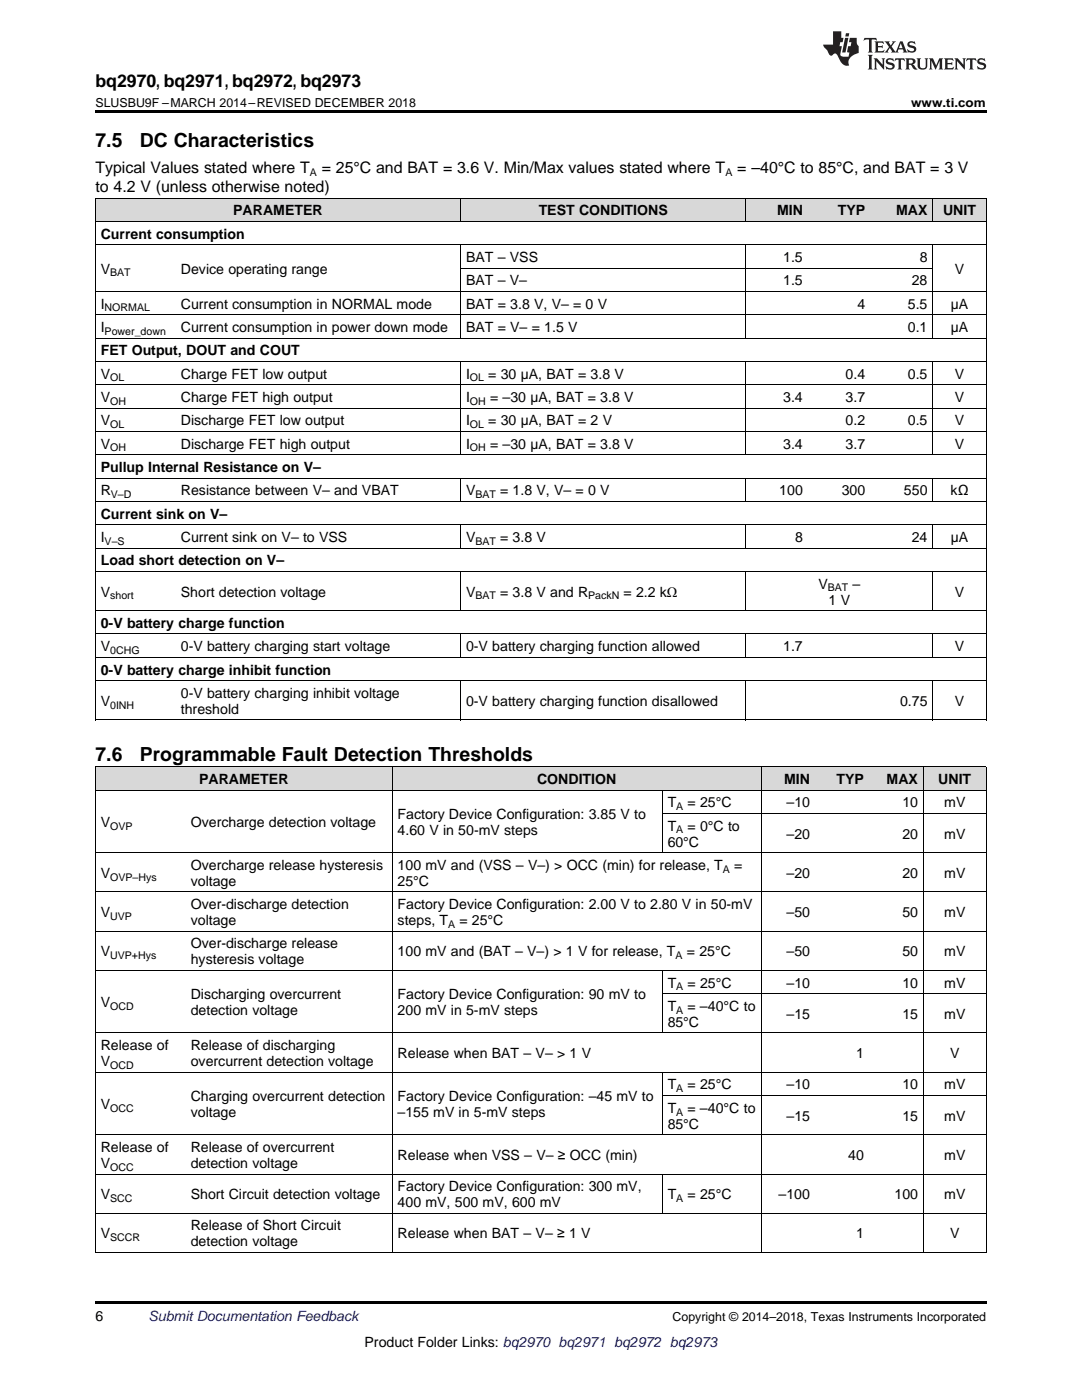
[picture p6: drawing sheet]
<svg xmlns="http://www.w3.org/2000/svg" width="216mm" height="279mm" viewBox="0 0 216 279" stroke-linecap="round" stroke-linejoin="round" font-family="sans-serif">
<defs><g id="words">
<g font-size="3.9">
<text x="19" y="29.3">7.5</text>
<text x="27.9" y="29.3">DC Characteristics</text>
<text x="19" y="151.8">7.6</text>
<text x="27.9" y="151.8">Programmable Fault Detection Thresholds</text>
</g>
<text font-size="3.5" x="19" y="17.3">bq2970, bq2971, bq2972, bq2973</text>
<g font-size="3.2">
<text x="19" y="34.4">Typical Values stated where T</text>
<text x="64.2" y="34.4">= 25°C and BAT = 3.6 V. Min/Max values stated where T</text>
<text x="147.1" y="34.4">= –40°C to 85°C, and BAT = 3 V</text>
<text x="19" y="38.3">to 4.2 V (unless otherwise noted)</text>
</g>
<g font-size="2.8">
<text x="20.1" y="47.6">Current consumption</text>
<text x="46.5" y="43">PARAMETER</text>
<text x="107.5" y="43">TEST CONDITIONS</text>
<text x="155" y="43">MIN</text>
<text x="167.2" y="43">TYP</text>
<text x="178.8" y="43">MAX</text>
<text x="188.2" y="43">UNIT</text>
<text x="93" y="52.3">BAT – VSS</text>
<text x="156.3" y="52.3">1.5</text>
<text x="183.5" y="52.3">8</text>
<text x="20.1" y="54.6">V</text>
<text x="36.1" y="54.6">Device operating range</text>
<text x="93" y="56.9">BAT – V–</text>
<text x="156.3" y="56.9">1.5</text>
<text x="181.9" y="56.9">28</text>
<text x="190.5" y="54.6">V</text>
<text x="20.1" y="61.6">I</text>
<text x="36.1" y="61.6">Current consumption in NORMAL mode</text>
<text x="93" y="61.6">BAT = 3.8 V, V– = 0 V</text>
<text x="171.1" y="61.6">4</text>
<text x="181.2" y="61.6">5.5</text>
<text x="189.7" y="61.6">µA</text>
<text x="20.1" y="66.3">I</text>
<text x="20.1" y="70.9">FET Output, DOUT and COUT</text>
<text x="36.1" y="66.3">Current consumption in power down mode</text>
<text x="93" y="66.3">BAT = V– = 1.5 V</text>
<text x="181.2" y="66.3">0.1</text>
<text x="189.7" y="66.3">µA</text>
<text x="20.1" y="75.6">V</text>
<text x="36.1" y="75.6">Charge FET low output</text>
<text x="93" y="75.6">I</text>
<text x="97.4" y="75.6">= 30 µA, BAT = 3.8 V</text>
<text x="168.7" y="75.6">0.4</text>
<text x="181.2" y="75.6">0.5</text>
<text x="190.5" y="75.6">V</text>
<text x="20.1" y="80.2">V</text>
<text x="36.1" y="80.2">Charge FET high output</text>
<text x="93" y="80.2">I</text>
<text x="97.8" y="80.2">= –30 µA, BAT = 3.8 V</text>
<text x="156.3" y="80.2">3.4</text>
<text x="168.7" y="80.2">3.7</text>
<text x="190.5" y="80.2">V</text>
<text x="20.1" y="84.9">V</text>
<text x="20.1" y="89.5">V</text>
<text x="36.1" y="84.9">Discharge FET low output</text>
<text x="36.1" y="89.5">Discharge FET high output</text>
<text x="93" y="84.9">I</text>
<text x="93" y="89.5">I</text>
<text x="97.4" y="84.9">= 30 µA, BAT = 2 V</text>
<text x="97.8" y="89.5">= –30 µA, BAT = 3.8 V</text>
<text x="156.3" y="89.5">3.4</text>
<text x="168.7" y="84.9">0.2</text>
<text x="168.7" y="89.5">3.7</text>
<text x="181.2" y="84.9">0.5</text>
<text x="190.5" y="84.9">V</text>
<text x="190.5" y="89.5">V</text>
<text x="20.1" y="94.2">Pullup Internal Resistance on V–</text>
<text x="20.1" y="98.8">R</text>
<text x="36.1" y="98.8">Resistance between V– and VBAT</text>
<text x="93" y="98.8">V</text>
<text x="99.8" y="98.8">= 1.8 V, V– = 0 V</text>
<text x="155.5" y="98.8">100</text>
<text x="168" y="98.8">300</text>
<text x="180.4" y="98.8">550</text>
<text x="189.7" y="98.8">kΩ</text>
<text x="20.1" y="103.5">Current sink on V–</text>
<text x="20.1" y="108.2">I</text>
<text x="20.1" y="112.8">Load short detection on V–</text>
<text x="36.1" y="108.2">Current sink on V– to VSS</text>
<text x="93" y="108.2">V</text>
<text x="99.8" y="108.2">= 3.8 V</text>
<text x="158.6" y="108.2">8</text>
<text x="181.9" y="108.2">24</text>
<text x="189.7" y="108.2">µA</text>
<text x="20.1" y="119.1">V</text>
<text x="36.1" y="119.1">Short detection voltage</text>
<text x="93" y="119.1">V</text>
<text x="99.8" y="119.1">= 3.8 V and R</text>
<text x="124.4" y="119.1">= 2.2 kΩ</text>
<text x="163.3" y="117.5">V</text>
<text x="170.1" y="117.5">–</text>
<text x="190.5" y="119.1">V</text>
<text x="20.1" y="125.3">0-V battery charge function</text>
<text x="165.3" y="120.7">1 V</text>
<text x="20.1" y="130">V</text>
<text x="36.1" y="130">0-V battery charging start voltage</text>
<text x="93" y="130">0-V battery charging function allowed</text>
<text x="156.3" y="130">1.7</text>
<text x="190.5" y="130">V</text>
<text x="20.1" y="134.6">0-V battery charge inhibit function</text>
<text x="20.1" y="140.9">V</text>
<text x="36.1" y="139.3">0-V battery charging inhibit voltage</text>
<text x="36.1" y="142.5">threshold</text>
<text x="93" y="140.9">0-V battery charging function disallowed</text>
<text x="179.6" y="140.9">0.75</text>
<text x="190.5" y="140.9">V</text>
<text x="39.7" y="156.5">PARAMETER</text>
<text x="107.2" y="156.5">CONDITION</text>
<text x="133.2" y="161.1">T</text>
<text x="137.2" y="161.1">= 25°C</text>
<text x="156.5" y="156.5">MIN</text>
<text x="157" y="161.1">–10</text>
<text x="166.9" y="156.5">TYP</text>
<text x="176.9" y="156.5">MAX</text>
<text x="180.1" y="161.1">10</text>
<text x="187.2" y="156.5">UNIT</text>
<text x="188.4" y="161.1">mV</text>
<text x="20.1" y="165">V</text>
<text x="38.1" y="165">Overcharge detection voltage</text>
<text x="79.3" y="163.4">Factory Device Configuration: 3.85 V to</text>
<text x="79.3" y="166.6">4.60 V in 50-mV steps</text>
<text x="133.2" y="165.8">T</text>
<text x="137.2" y="165.8">= 0°C to</text>
<text x="157" y="167.4">–20</text>
<text x="180.1" y="167.4">20</text>
<text x="188.4" y="167.4">mV</text>
<text x="38.1" y="173.6">Overcharge release hysteresis</text>
<text x="79.3" y="173.6">100 mV and (VSS – V–) &gt; OCC (min) for release, T</text>
<text x="133.2" y="168.9">60°C</text>
<text x="146.5" y="173.6">=</text>
<text x="20.1" y="175.2">V</text>
<text x="38.1" y="176.8">voltage</text>
<text x="79.3" y="176.8">25°C</text>
<text x="157" y="175.2">–20</text>
<text x="180.1" y="175.2">20</text>
<text x="188.4" y="175.2">mV</text>
<text x="20.1" y="183">V</text>
<text x="38.1" y="181.4">Over-discharge detection</text>
<text x="38.1" y="184.6">voltage</text>
<text x="79.3" y="181.4">Factory Device Configuration: 2.00 V to 2.80 V in 50-mV</text>
<text x="79.3" y="184.6">steps, T</text>
<text x="91.7" y="184.6">= 25°C</text>
<text x="157" y="183">–50</text>
<text x="180.1" y="183">50</text>
<text x="188.4" y="183">mV</text>
<text x="20.1" y="190.9">V</text>
<text x="38.1" y="189.3">Over-discharge release</text>
<text x="79.3" y="190.9">100 mV and (BAT – V–) &gt; 1 V for release, T</text>
<text x="137.1" y="190.9">= 25°C</text>
<text x="157" y="190.9">–50</text>
<text x="180.1" y="190.9">50</text>
<text x="188.4" y="190.9">mV</text>
<text x="38.1" y="192.4">hysteresis voltage</text>
<text x="133.2" y="197.1">T</text>
<text x="137.2" y="197.1">= 25°C</text>
<text x="157" y="197.1">–10</text>
<text x="180.1" y="197.1">10</text>
<text x="188.4" y="197.1">mV</text>
<text x="20.1" y="201">V</text>
<text x="38.1" y="199.4">Discharging overcurrent</text>
<text x="38.1" y="202.6">detection voltage</text>
<text x="79.3" y="199.4">Factory Device Configuration: 90 mV to</text>
<text x="79.3" y="202.6">200 mV in 5-mV steps</text>
<text x="133.2" y="201.8">T</text>
<text x="137.2" y="201.8">= –40°C to</text>
<text x="157" y="203.3">–15</text>
<text x="180.1" y="203.3">15</text>
<text x="188.4" y="203.3">mV</text>
<text x="20.1" y="209.6">Release of</text>
<text x="38.1" y="209.6">Release of discharging</text>
<text x="133.2" y="204.9">85°C</text>
<text x="20.1" y="212.8">V</text>
<text x="38.1" y="212.8">overcurrent detection voltage</text>
<text x="79.3" y="211.2">Release when BAT – V– &gt; 1 V</text>
<text x="170.8" y="211.2">1</text>
<text x="189.6" y="211.2">V</text>
<text x="20.1" y="221.3">V</text>
<text x="38.1" y="219.7">Charging overcurrent detection</text>
<text x="79.3" y="219.7">Factory Device Configuration: –45 mV to</text>
<text x="133.2" y="217.4">T</text>
<text x="137.2" y="217.4">= 25°C</text>
<text x="157" y="217.4">–10</text>
<text x="180.1" y="217.4">10</text>
<text x="188.4" y="217.4">mV</text>
<text x="38.1" y="222.9">voltage</text>
<text x="79.3" y="222.9">–155 mV in 5-mV steps</text>
<text x="133.2" y="222.1">T</text>
<text x="133.2" y="225.2">85°C</text>
<text x="137.2" y="222.1">= –40°C to</text>
<text x="157" y="223.7">–15</text>
<text x="180.1" y="223.7">15</text>
<text x="188.4" y="223.7">mV</text>
<text x="20.1" y="229.9">Release of</text>
<text x="20.1" y="233.1">V</text>
<text x="38.1" y="229.9">Release of overcurrent</text>
<text x="38.1" y="233.1">detection voltage</text>
<text x="79.3" y="231.5">Release when VSS – V– ≥ OCC (min)</text>
<text x="169.3" y="231.5">40</text>
<text x="188.4" y="231.5">mV</text>
<text x="20.1" y="239.3">V</text>
<text x="38.1" y="239.3">Short Circuit detection voltage</text>
<text x="79.3" y="237.7">Factory Device Configuration: 300 mV,</text>
<text x="133.2" y="239.3">T</text>
<text x="137.2" y="239.3">= 25°C</text>
<text x="155.4" y="239.3">–100</text>
<text x="178.5" y="239.3">100</text>
<text x="188.4" y="239.3">mV</text>
<text x="38.1" y="245.6">Release of Short Circuit</text>
<text x="79.3" y="240.9">400 mV, 500 mV, 600 mV</text>
<text x="20.1" y="247.2">V</text>
<text x="38.1" y="248.7">detection voltage</text>
<text x="79.3" y="247.2">Release when BAT – V– ≥ 1 V</text>
<text x="170.8" y="247.2">1</text>
<text x="189.6" y="247.2">V</text>
<text x="19" y="263.6">6</text>
<text x="72.7" y="268.9">Product Folder Links: bq2970 bq2971 bq2972 bq2973</text>
</g>
<text font-size="2.8" fill="#0000c8" x="29.6" y="263.6">Submit Documentation Feedback</text>
<g font-size="2.5">
<text x="19" y="21.4">SLUSBU9F –MARCH 2014–REVISED DECEMBER 2018</text>
<text x="181.8" y="21.4">www.ti.com</text>
<text x="134.2" y="263.6">Copyright © 2014–2018, Texas Instruments Incorporated</text>
</g>
<g font-size="2.1">
<text x="61.8" y="35.1">A</text>
<text x="144.7" y="35.1">A</text>
<text x="22" y="55.2">BAT</text>
<text x="20.9" y="62.2">NORMAL</text>
<text x="20.9" y="66.8">Power_down</text>
<text x="22" y="76.1">OL</text>
<text x="93.8" y="76.1">OL</text>
<text x="22" y="80.8">OH</text>
<text x="93.8" y="80.8">OH</text>
<text x="22" y="85.4">OL</text>
<text x="93.8" y="85.4">OL</text>
<text x="22" y="90.1">OH</text>
<text x="93.8" y="90.1">OH</text>
<text x="22.1" y="99.4">V–D</text>
<text x="94.9" y="99.4">BAT</text>
<text x="20.9" y="108.7">V–S</text>
<text x="94.9" y="108.7">BAT</text>
<text x="22" y="119.6">short</text>
<text x="94.9" y="119.6">BAT</text>
<text x="117.4" y="119.6">PackN</text>
<text x="165.2" y="118">BAT</text>
<text x="22" y="130.5">0CHG</text>
<text x="22" y="141.4">0INH</text>
<text x="134.9" y="161.7">A</text>
<text x="22" y="165.6">OVP</text>
<text x="134.9" y="166.3">A</text>
<text x="22" y="175.8">OVP–Hys</text>
<text x="144.2" y="174.2">A</text>
<text x="22" y="183.6">UVP</text>
<text x="89.4" y="185.2">A</text>
<text x="22" y="191.4">UVP+Hys</text>
<text x="134.8" y="191.4">A</text>
<text x="134.9" y="197.7">A</text>
<text x="22" y="201.6">OCD</text>
<text x="134.9" y="202.3">A</text>
<text x="22" y="213.3">OCD</text>
<text x="22" y="221.9">OCC</text>
<text x="134.9" y="218">A</text>
<text x="134.9" y="222.6">A</text>
<text x="22" y="233.6">OCC</text>
<text x="22" y="239.9">SCC</text>
<text x="134.9" y="239.9">A</text>
<text x="22" y="247.7">SCCR</text>
</g>
</g></defs>
<g fill="#d8d8d8">
<path d="M19 153.1h18v4.6h-18z"/>
<path d="M37 153.1h41.3v4.6h-41.3z"/>
<path d="M78.3 153.1h53.9v4.6h-53.9z"/>
<path d="M132.2 153.1h19.7v4.6h-19.7z"/>
<path d="M151.9 153.1h10.8v4.6h-10.8z"/>
<path d="M162.7 153.1h10.8v4.6h-10.8z"/>
<path d="M173.5 153.1h10.8v4.6h-10.8z"/>
<path d="M184.3 153.1h12.5v4.6h-12.5z"/>
<path d="M19 39.6h16v4.6h-16z"/>
<path d="M35 39.6h56.9v4.6h-56.9z"/>
<path d="M91.9 39.6h56.9v4.6h-56.9z"/>
<path d="M148.8 39.6h12.5v4.6h-12.5z"/>
<path d="M161.3 39.6h12.4v4.6h-12.4z"/>
<path d="M173.7 39.6h12.5v4.6h-12.5z"/>
<path d="M186.2 39.6h10.6v4.6h-10.6z"/>
</g>
<g fill="#000">
<path d="M19 22h177.8v.5h-177.8zM19 143.7h.2zM91.8 143.7h.1zM148.7 143.7h.1zM186.1 143.7h.1zM196.7 143.7h.1zM19 250h.2zM78.2 250h.1zM132.1 250h.1zM151.8 250h.1zM184.1 250h.2zM196.7 250h.1z"/>
<path d="M19 259.7h177.8v.5h-177.8z"/>
</g>
<g fill="none" stroke="#000" stroke-width=".2">
<path d="M19 39.5h177.8M19.1 39.5v104.2M91.9 39.5v4.7M148.8 39.5v4.7M186.1 39.5v4.7M196.8 39.5v104.2M19 58.2h177.8M19 48.8h177.8M19 44.2h177.8M91.9 48.9v18.6M91.9 53.5h94.2M148.8 48.9v18.6"/>
<path d="M186.1 48.9v18.6M19 76.8h177.8M19 72.1h177.8M19 67.5h177.8M19 62.8h177.8M91.9 72.1v18.7M148.8 72.1v18.7M186.1 72.1v18.7M19 95.4h177.8M19 90.8h177.8M19 86.1h177.8M19 81.4h177.8"/>
<path d="M91.9 95.4v4.7M148.8 95.4v4.7M186.1 95.4v4.7M19 114h177.8M19 109.4h177.8M19 104.7h177.8M19 100.1h177.8M91.9 104.7v4.7M91.9 114.1v7.8M148.8 104.7v4.7M148.8 114.1v7.8M186.1 104.7v4.7"/>
<path d="M186.1 114.1v7.8M19 135.8h177.8M19 131.2h177.8M19 126.5h177.8M19 121.9h177.8M91.9 126.5v4.7M91.9 135.9v7.8M148.8 126.5v4.7M148.8 135.9v7.8M186.1 126.5v4.7M186.1 135.9v7.8M19 157.7h177.8"/>
<path d="M19 153h177.8M19 143.7h177.8M19.1 153v97M78.2 153v97M132.1 157.7v12.5M151.9 153v97M184.2 153v97M196.8 153v97M19 178h177.8M19 170.2h177.8M132.2 162.3h64.6M19 193.7h177.8"/>
<path d="M19 185.8h177.8M132.1 193.7v12.5M132.2 198.3h64.6M19 214h177.8M19 206.1h177.8M132.1 214v12.5M132.2 218.6h64.6M19 234.3h177.8M19 226.5h177.8M132.1 234.3v7.9M19 250h177.8M19 242.1h177.8"/>
</g>
<g fill="#231f20">
<path d="M172.5 7.6l-.1 .5 .4-.2h.6v.1v2.1l-.2 .4h.9l-.2-.4v-2.1l.1-.1h.5l.5 .2-.2-.5zM174.5 8.3l.2 .3v1.5l-.2 .4h1.8l.2-.6a1.04 1.04 0 0 1-1.3 .2v-.7h.6l.3 .2v-.6l-.3 .2h-.6v-.6l.8-.1 .4 .3-.2-.5zM176.5 8.3l.9 1.1-.9 1.1h.8l-.2-.2 .4-.7 .5 .7-.2 .2h1.5l-.2-.2 .2-.4h.9l.1 .4-.2 .2h1l-.3-.3-.7-1.9h-.5l-.9 2-.8-1 .9-1h-.8l.1 .3-.4 .5-.3-.6 .1-.2zM179.7 8.6l.4 1h-.7zM181.3 8.4a.63 .63 0 0 0-.2 .7 .63 .63 0 0 0 .6 .4l.6 .2 .1 .2a.75 .75 0 0 1-.7 .4 .75 .75 0 0 1-.6-.5l.1 .7 .1-.1a1.11 1.11 0 0 0 1.5-.6 1.13 1.13 0 0 0-1.2-.8l-.1-.4a1.04 1.04 0 0 1 1.2 .2l-.2-.5-.2 .1-.4-.2zM173.2 10.9l.2 .4v2.2l-.2 .4h1l-.3-.4v-2.2l.3-.4zM174.3 11.6l.3 .4v1.5l-.3 .4h.8l-.2-.4v-1.3l1.5 1.7v-1.9l.2-.4h-.7l.2 .4v.9l-1.1-1.3zM177 11.8a.62 .62 0 0 0-.2 .7 .62 .62 0 0 0 .6 .4l.6 .1 .1 .3a.76 .76 0 0 1-.7 .3 .76 .76 0 0 1-.7-.4l.2 .7 .1-.1a1.11 1.11 0 0 0 1.5-.6 1.13 1.13 0 0 0-1.2-.8l-.1-.4a1.04 1.04 0 0 1 1.2 .2l-.2-.6-.2 .1-.5-.1zM178.7 11.6l-.2 .6a.61 .61 0 0 1 .8-.3v1.6l-.2 .4h.9l-.2-.4v-1.6a.63 .63 0 0 1 .7 .3l-.1-.6zM180.6 11.6l.3 .4v1.5l-.3 .4h1l-.2-.2-.1-.8 .6 .2a.76 .76 0 0 0 1.2 .7l-1-1a.58 .58 0 0 0 .6-.5 .58 .58 0 0 0-.5-.6zM181.4 11.9h.1a.45 .45 0 0 1 .5 .1 .45 .45 0 0 1 .1 .5l-.8 .2zM182.9 11.6l.2 .2a2.17 2.17 0 0 0 .3 1.9 .99 .99 0 0 0 1.6-.6v-1.1l.2-.4h-.7l.2 .2a1.92 1.92 0 0 1-.2 1.8 .6 .6 0 0 1-.9-.5v-1.1l.2-.4zM185.4 11.6l.2 .4v1.5l-.2 .4h.7l-.2-.4v-1.4l.8 1.8 .8-1.8v1.4l-.2 .4h.9l-.2-.4v-1.5l.2-.4h-.8l-.6 1.5-.6-1.5zM188.4 11.6l.2 .4v1.5l-.2 .4h1.8l.1-.6a1.04 1.04 0 0 1-1.2 .1v-.6h.5l.4 .2v-.6l-.4 .2h-.5v-.7h.8l.3 .3-.1-.6zM190.5 11.6l.2 .4v1.5l-.2 .4h.7l-.2-.4v-1.3l1.5 1.7v-1.9l.2-.4h-.7l.2 .4v.9l-1.1-1.3zM192.9 11.6l-.1 .6a.61 .61 0 0 1 .7-.3l.1 1.6-.3 .4h1l-.3-.4 .1-1.6a.63 .63 0 0 1 .7 .3l-.1-.6zM195.2 11.8a.62 .62 0 0 0-.2 .7 .62 .62 0 0 0 .6 .4l.6 .1 .1 .3a.76 .76 0 0 1-.7 .3 .76 .76 0 0 1-.6-.4l.1 .7 .1-.1a1.11 1.11 0 0 0 1.6-.6 1.13 1.13 0 0 0-1.3-.8l-.1-.4a1.04 1.04 0 0 1 1.2 .2l-.1-.6-.2 .1-.5-.1z"/>
<path d="M166.2 6.3v2.6h-1.9v.4l.8 .9a.91 .91 0 0 0 1 .8 .56 .56 0 0 1 .5-.3 .56 .56 0 0 1 .5 .3l.4 .8a1.53 1.53 0 0 0 1.9 1.2 1.54 1.54 0 0 1 1-2.1l.9-.3v-1.4a1.52 1.52 0 0 1-.4-1.6h-1.3l-.2 .8h.5l-.2 .8h-.5l-.1 1v.2l.4 .1-.2 .8a1.93 1.93 0 0 1-1.6-.3l.3-1.8h-.5l.2-.8h.4l.2-.8h-.4v-1.3zM168.6 7.6l-.6 2.9h.7l.6-2.9zM168.8 6.6l-.1 .7h.6l.2-.7z"/>
</g>
<use href="#words"/>
</svg>
